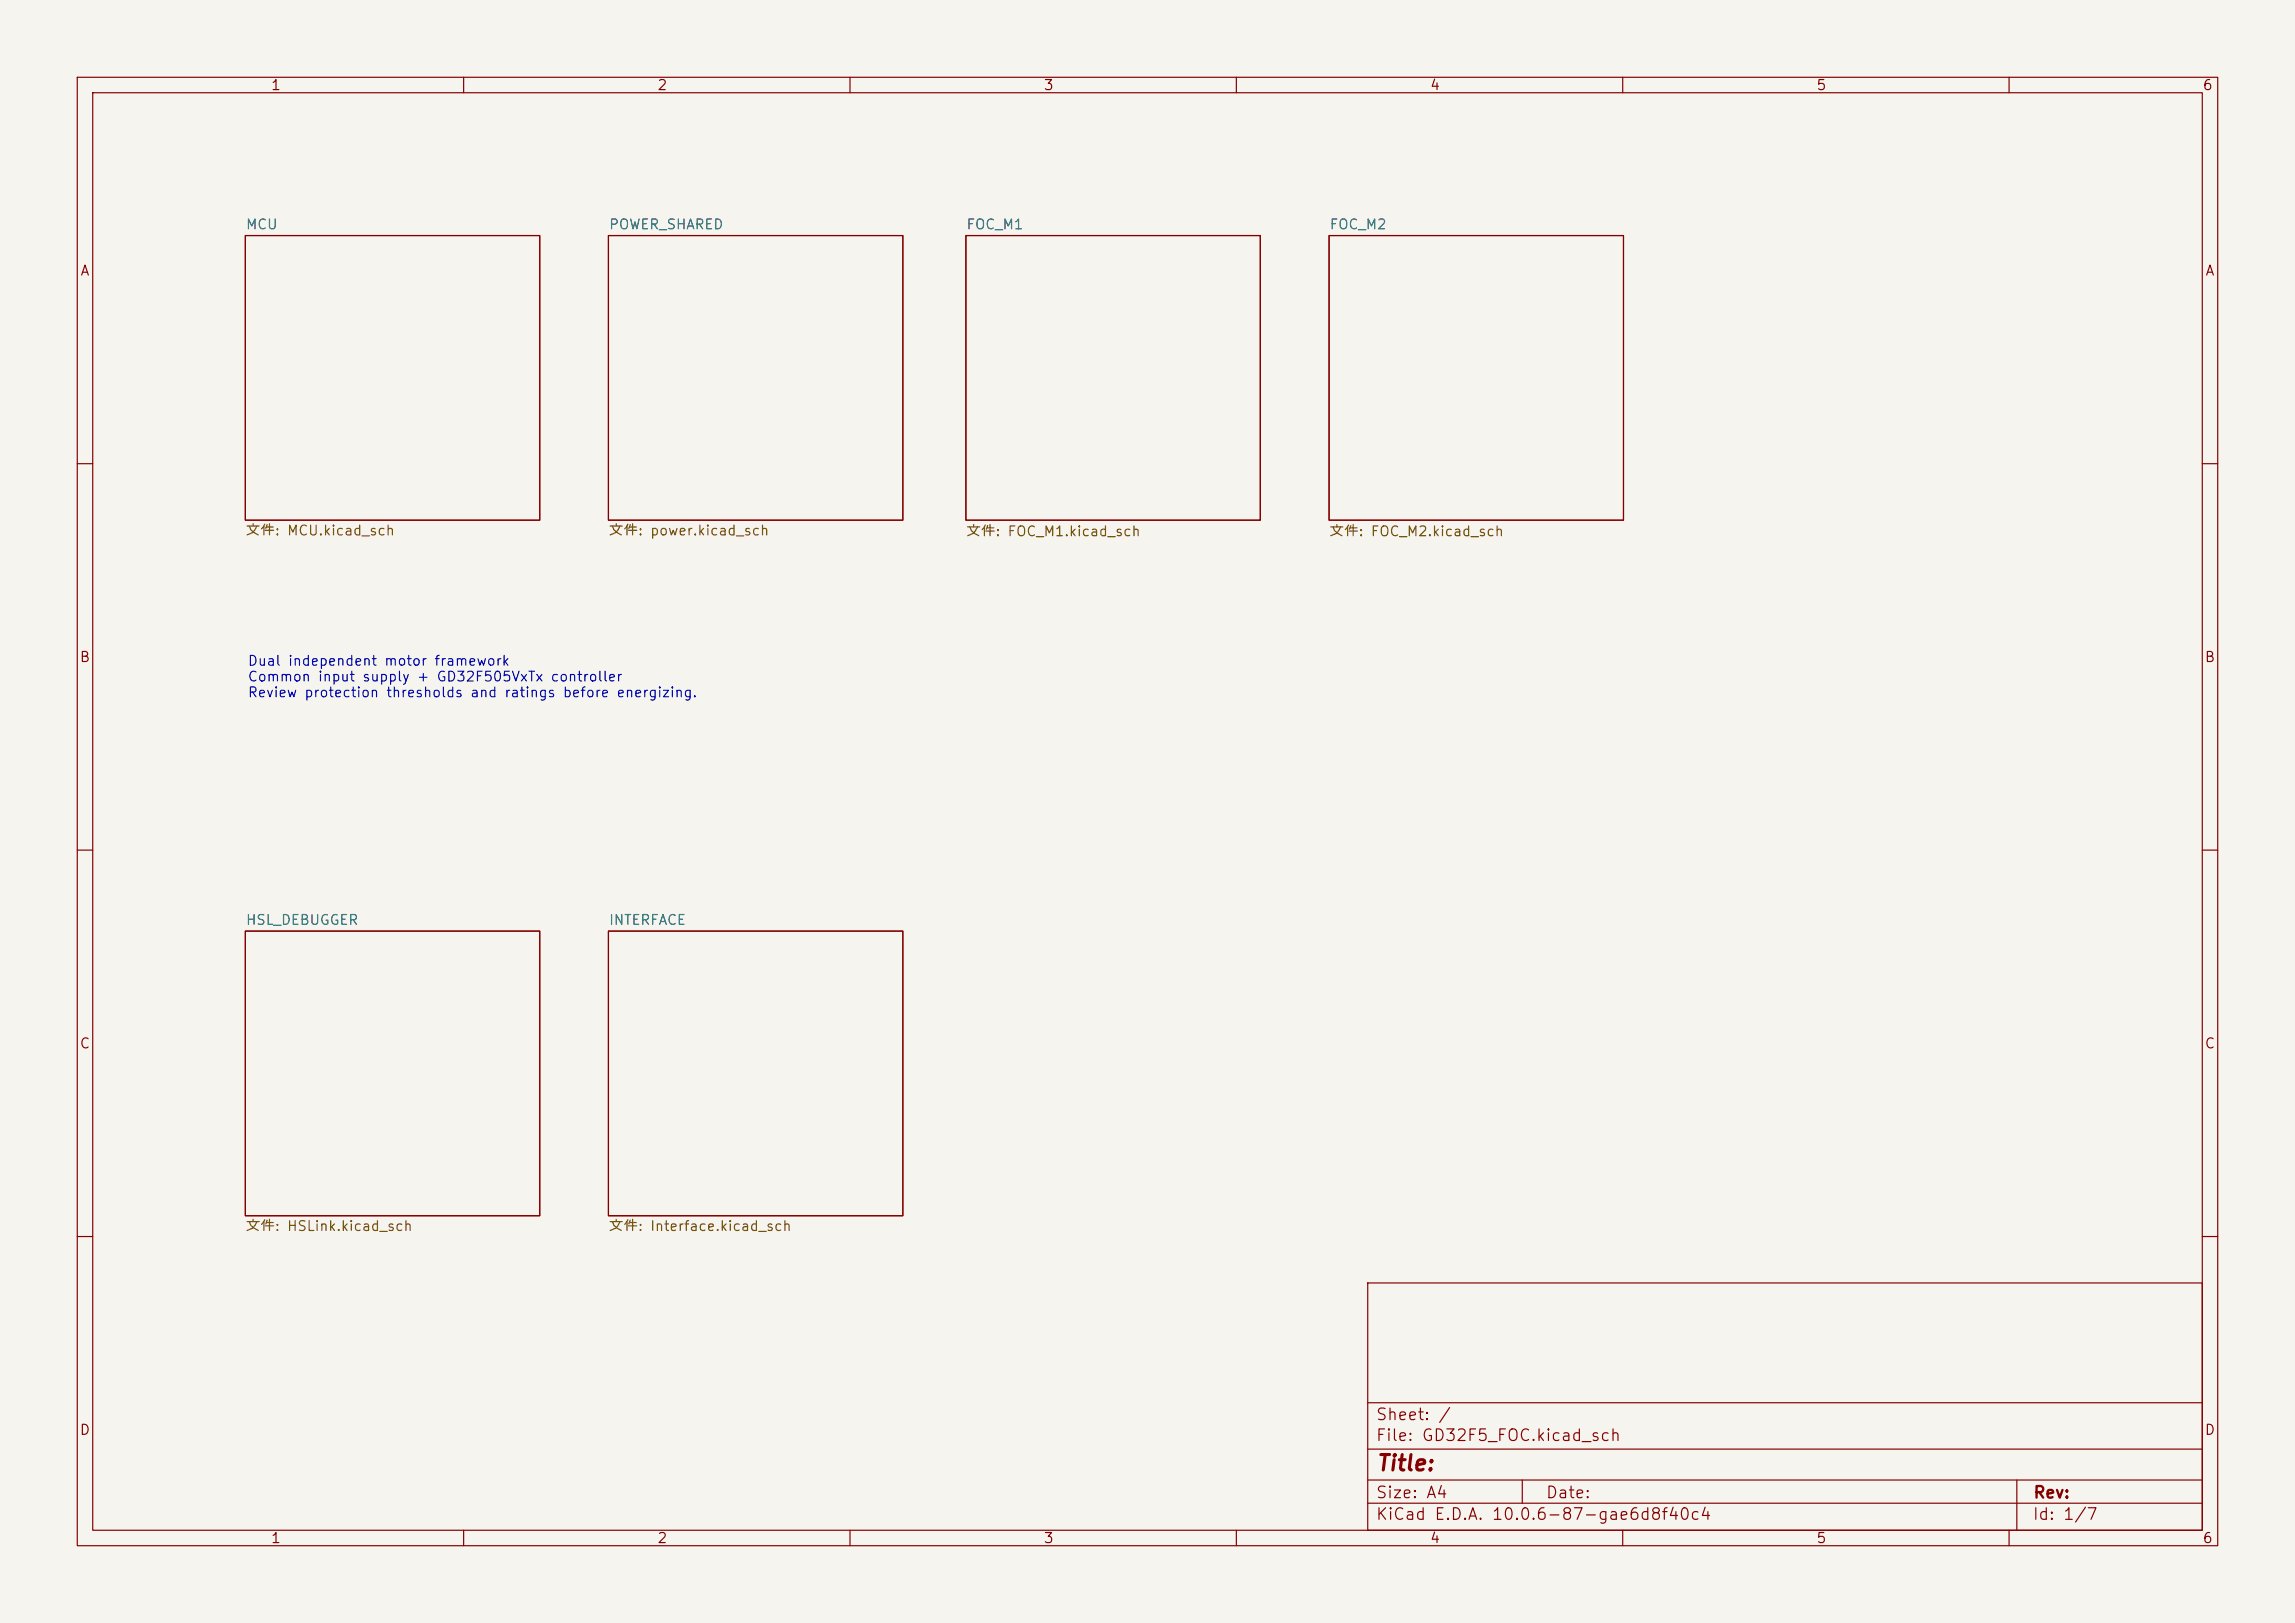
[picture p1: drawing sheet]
<svg xmlns="http://www.w3.org/2000/svg" width="297mm" height="210mm" viewBox="0 0 297 210" stroke-linecap="round" stroke-linejoin="round" font-family="sans-serif">
<defs><g id="words">
<text font-size="2" fill="#840000" x="178" y="190.8">Title:</text>
<g font-size="1.5" fill="#840000">
<text x="178" y="184.1">Sheet: /</text>
<text x="178" y="186.8">File: GD32F5_FOC.kicad_sch</text>
<text x="178" y="197">KiCad E.D.A. 10.0.6-87-gae6d8f40c4</text>
<text x="178" y="194.2">Size: A4</text>
<text x="200" y="194.2">Date:</text>
<text x="263" y="197">Id: 1/7</text>
<text x="263" y="194.2">Rev:</text>
</g>
<g font-size="1.3" fill="#840000">
<text x="35" y="12">1</text>
<text x="85" y="12">2</text>
<text x="135" y="12">3</text>
<text x="185" y="12">4</text>
<text x="235" y="12">5</text>
<text x="285" y="12">6</text>
<text x="10.3" y="36">A</text>
<text x="285.3" y="36">A</text>
<text x="10.2" y="86">B</text>
<text x="285.2" y="86">B</text>
<text x="10.2" y="136">C</text>
<text x="285.2" y="136">C</text>
<text x="10.2" y="186">D</text>
<text x="285.2" y="186">D</text>
<text x="35" y="200">1</text>
<text x="85" y="200">2</text>
<text x="135" y="200">3</text>
<text x="185" y="200">4</text>
<text x="235" y="200">5</text>
<text x="285" y="200">6</text>
</g>
<g font-size="1.3" fill="#006464">
<text x="31.7" y="30">MCU</text>
<text x="78.7" y="30">POWER_SHARED</text>
<text x="125" y="30">FOC_M1</text>
<text x="172" y="30">FOC_M2</text>
<text x="31.7" y="120">HSL_DEBUGGER</text>
<text x="78.7" y="120">INTERFACE</text>
</g>
<g font-size="1.3" fill="#725600">
<text x="31.7" y="69.6">文件: MCU.kicad_sch</text>
<text x="78.7" y="69.6">文件: power.kicad_sch</text>
<text x="125" y="69.7">文件: FOC_M1.kicad_sch</text>
<text x="172" y="69.7">文件: FOC_M2.kicad_sch</text>
<text x="31.7" y="159.6">文件: HSLink.kicad_sch</text>
<text x="78.7" y="159.6">文件: Interface.kicad_sch</text>
</g>
<g font-size="1.3" fill="#0000c2">
<text x="32" y="86.5">Dual independent motor framework</text>
<text x="32" y="88.5">Common input supply + GD32F505VxTx controller</text>
<text x="32" y="90.5">Review protection thresholds and ratings before energizing.</text>
</g>
</g></defs>
<path d="M0 0h297v210h-297z" fill="#f5f4ef" stroke="#f5f4ef" stroke-width=".13"/>
<g fill="none" stroke="#840000" stroke-width=".15">
<path d="M10 10h277v190h-277zM12 12h273v186h-273zM60 10v2M110 10v2M160 10v2M210 10v2M260 10v2M31.7 30.5h38.1v36.8h-38.1zM78.7 30.5h38.1v36.8h-38.1zM125 30.5h38.1v36.8h-38.1zM172 30.5h38.1v36.8h-38.1zM10 60h2"/>
<path d="M285 60h2M10 110h2M285 110h2M31.7 120.5h38.1v36.8h-38.1zM78.7 120.5h38.1v36.8h-38.1zM10 160h2M177 166h108v32h-108zM285 160h2M60 198v2M110 198v2M160 198v2M177 194.5h108"/>
<path d="M177 191.5h108M177 187.5h108M177 181.5h108M197 191.5v3M210 198v2M260 198v2M261 191.5v6.5"/>
</g>
<use href="#words"/>
</svg>
